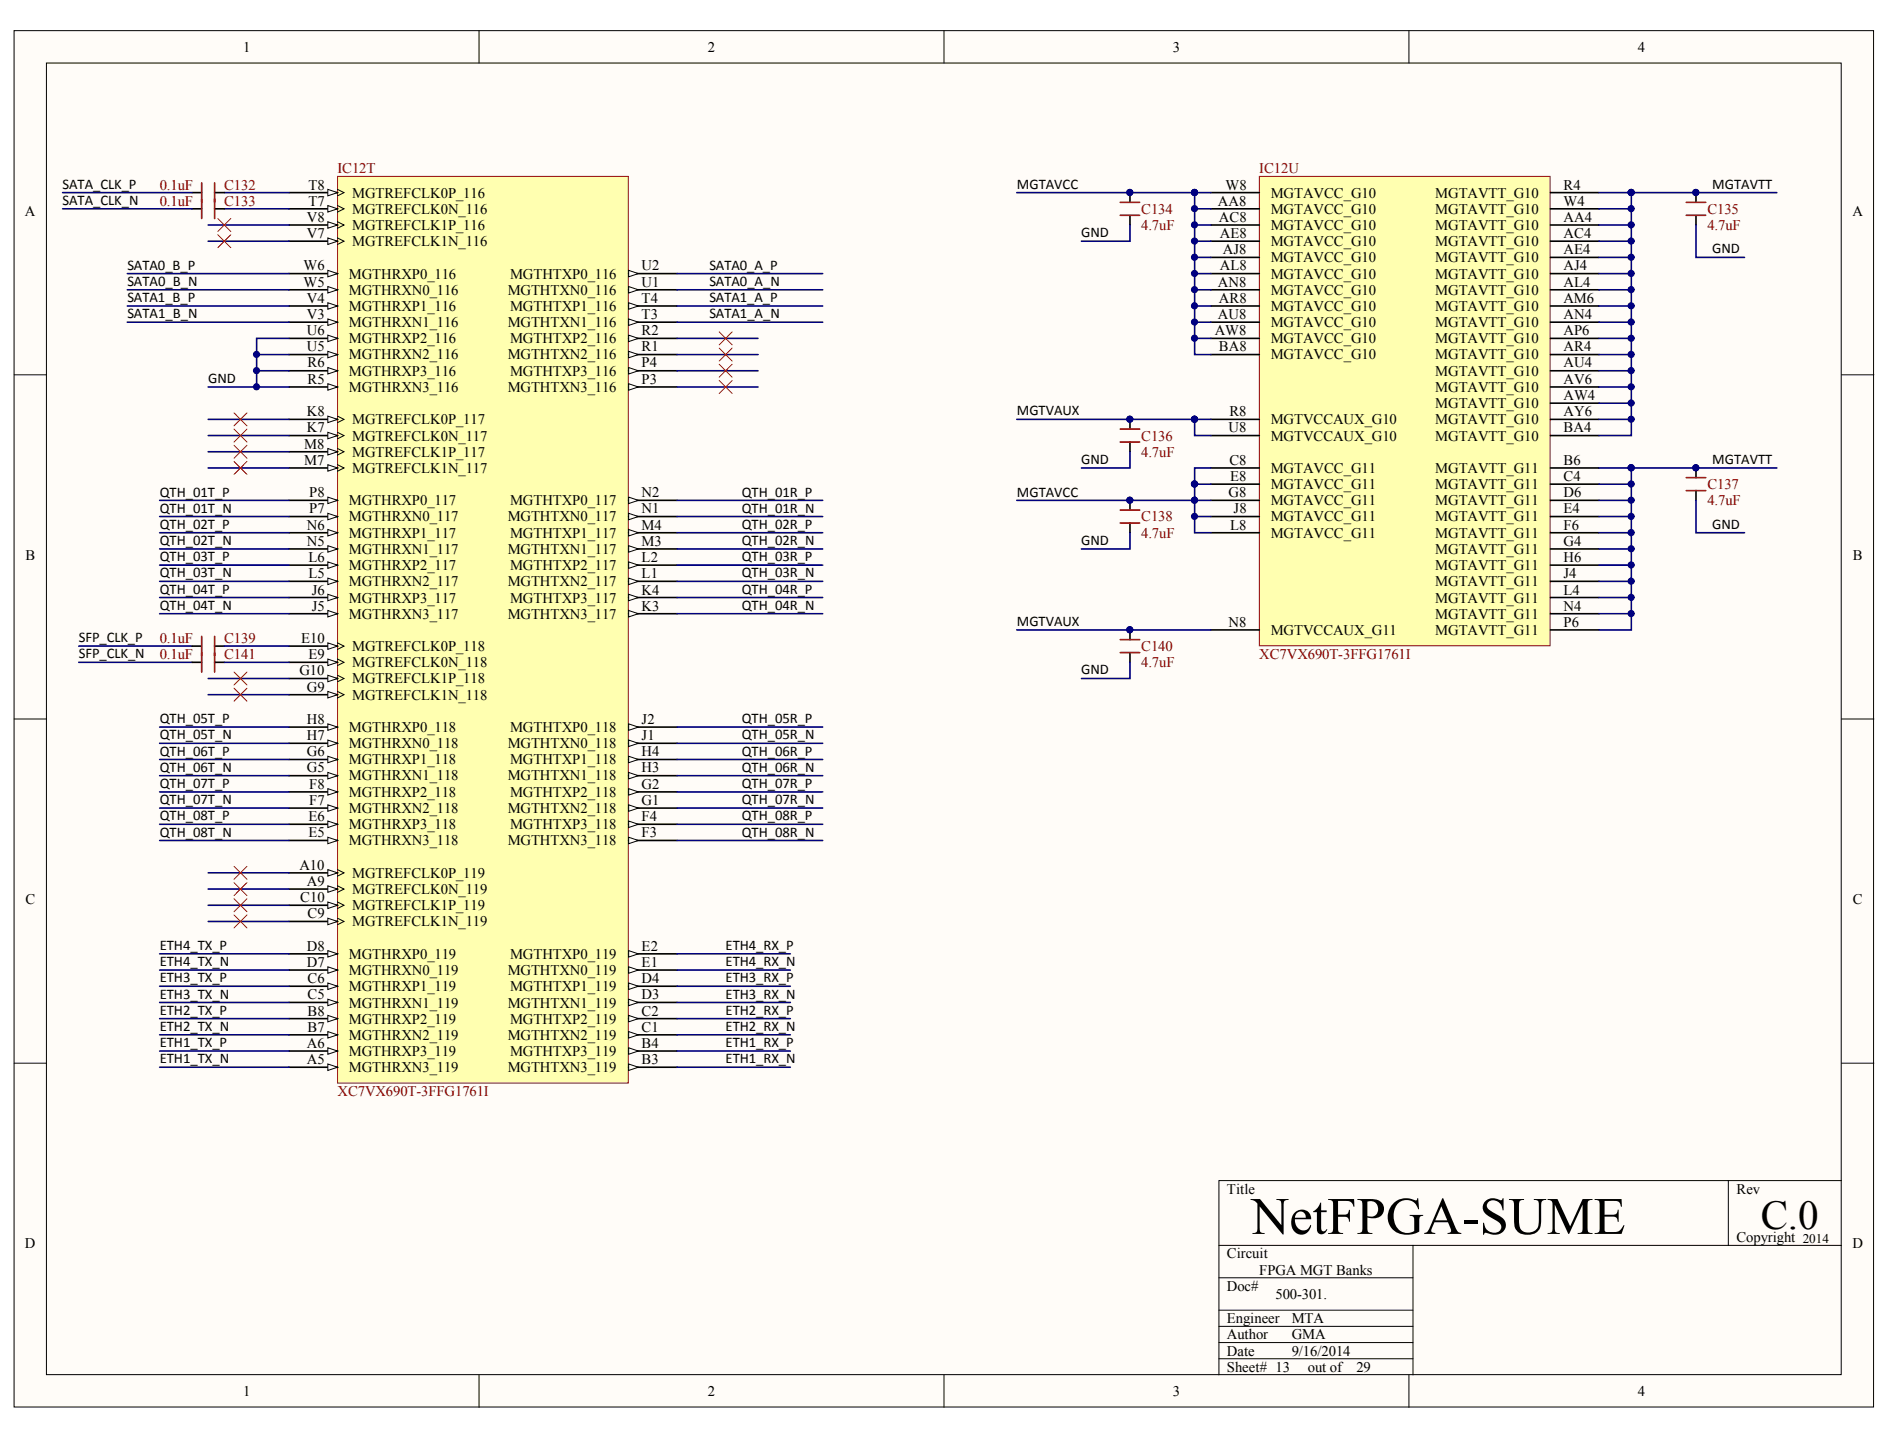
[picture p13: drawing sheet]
<svg xmlns="http://www.w3.org/2000/svg" width="267mm" height="203mm" viewBox="0 0 267 203" stroke-linecap="round" stroke-linejoin="round" font-family="sans-serif">
<defs><g id="words">
<text font-size="7.4" x="176.5" y="174.1">NetFPGA-SUME</text>
<text font-size="5.8" x="248.4" y="173.4">C.0</text>
<g font-size="2.1">
<text x="34.3" y="7.3">1</text>
<text x="99.9" y="7.3">2</text>
<text x="165.4" y="7.3">3</text>
<text x="231.1" y="7.3">4</text>
<text x="8.8" y="26.6">SATA_CLK_P</text>
<text x="8.8" y="28.9">SATA_CLK_N</text>
<text x="43.5" y="26.8">T8</text>
<text x="43.5" y="29">T7</text>
<text x="49.7" y="27.9">MGTREFCLK0P_116</text>
<text x="143.5" y="26.6">MGTAVCC</text>
<text x="171.8" y="29">AA8</text>
<text x="172.9" y="26.8">W8</text>
<text x="179.3" y="27.9">MGTAVCC_G10</text>
<text x="202.5" y="27.9">MGTAVTT_G10</text>
<text x="220.6" y="26.8">R4</text>
<text x="220.6" y="29">W4</text>
<text x="241.5" y="26.6">MGTAVTT</text>
<text x="3.5" y="30.4">A</text>
<text x="43.3" y="31.3">V8</text>
<text x="43.3" y="33.6">V7</text>
<text x="49.7" y="30.2">MGTREFCLK0N_116</text>
<text x="49.7" y="32.5">MGTREFCLK1P_116</text>
<text x="49.7" y="34.7">MGTREFCLK1N_116</text>
<text x="152.5" y="33.5">GND</text>
<text x="172" y="31.3">AC8</text>
<text x="172.1" y="33.6">AE8</text>
<text x="172.5" y="35.9">AJ8</text>
<text x="179.3" y="30.2">MGTAVCC_G10</text>
<text x="179.3" y="32.5">MGTAVCC_G10</text>
<text x="179.3" y="34.7">MGTAVCC_G10</text>
<text x="202.5" y="30.2">MGTAVTT_G10</text>
<text x="202.5" y="32.5">MGTAVTT_G10</text>
<text x="202.5" y="34.7">MGTAVTT_G10</text>
<text x="220.6" y="31.3">AA4</text>
<text x="220.6" y="33.6">AC4</text>
<text x="220.6" y="35.9">AE4</text>
<text x="241.5" y="35.8">GND</text>
<text x="261.3" y="30.4">A</text>
<text x="18" y="38">SATA0_B_P</text>
<text x="18" y="40.4">SATA0_B_N</text>
<text x="42.8" y="38.2">W6</text>
<text x="42.8" y="40.4">W5</text>
<text x="49.2" y="39.3">MGTHRXP0_116</text>
<text x="49.2" y="41.6">MGTHRXN0_116</text>
<text x="71.6" y="41.6">MGTHTXN0_116</text>
<text x="72" y="39.3">MGTHTXP0_116</text>
<text x="90.5" y="38.2">U2</text>
<text x="90.5" y="40.4">U1</text>
<text x="100.1" y="38">SATA0_A_P</text>
<text x="100.1" y="40.4">SATA0_A_N</text>
<text x="171.8" y="40.4">AN8</text>
<text x="172.1" y="38.2">AL8</text>
<text x="179.3" y="37">MGTAVCC_G10</text>
<text x="179.3" y="39.3">MGTAVCC_G10</text>
<text x="179.3" y="41.6">MGTAVCC_G10</text>
<text x="202.5" y="37">MGTAVTT_G10</text>
<text x="202.5" y="39.3">MGTAVTT_G10</text>
<text x="202.5" y="41.6">MGTAVTT_G10</text>
<text x="220.6" y="38.2">AJ4</text>
<text x="220.6" y="40.4">AL4</text>
<text x="18" y="42.6">SATA1_B_P</text>
<text x="18" y="44.9">SATA1_B_N</text>
<text x="43.3" y="42.7">V4</text>
<text x="43.3" y="45">V3</text>
<text x="43.3" y="47.3">U6</text>
<text x="49.2" y="43.9">MGTHRXP1_116</text>
<text x="49.2" y="46.2">MGTHRXN1_116</text>
<text x="71.6" y="46.2">MGTHTXN1_116</text>
<text x="72" y="43.9">MGTHTXP1_116</text>
<text x="90.5" y="42.7">T4</text>
<text x="90.5" y="45">T3</text>
<text x="90.5" y="47.3">R2</text>
<text x="100.1" y="42.6">SATA1_A_P</text>
<text x="100.1" y="44.9">SATA1_A_N</text>
<text x="171.4" y="47.3">AW8</text>
<text x="171.8" y="45">AU8</text>
<text x="172" y="42.7">AR8</text>
<text x="179.3" y="43.9">MGTAVCC_G10</text>
<text x="179.3" y="46.2">MGTAVCC_G10</text>
<text x="202.5" y="43.9">MGTAVTT_G10</text>
<text x="202.5" y="46.2">MGTAVTT_G10</text>
<text x="220.6" y="42.7">AM6</text>
<text x="220.6" y="45">AN4</text>
<text x="220.6" y="47.3">AP6</text>
<text x="43.3" y="49.6">U5</text>
<text x="43.4" y="51.9">R6</text>
<text x="49.2" y="48.4">MGTHRXP2_116</text>
<text x="49.2" y="50.7">MGTHRXN2_116</text>
<text x="49.2" y="53">MGTHRXP3_116</text>
<text x="71.6" y="50.7">MGTHTXN2_116</text>
<text x="72" y="48.4">MGTHTXP2_116</text>
<text x="72" y="53">MGTHTXP3_116</text>
<text x="90.5" y="49.6">R1</text>
<text x="90.5" y="51.9">P4</text>
<text x="172" y="49.6">BA8</text>
<text x="179.3" y="48.4">MGTAVCC_G10</text>
<text x="179.3" y="50.7">MGTAVCC_G10</text>
<text x="202.5" y="48.4">MGTAVTT_G10</text>
<text x="202.5" y="50.7">MGTAVTT_G10</text>
<text x="202.5" y="53">MGTAVTT_G10</text>
<text x="220.6" y="49.6">AR4</text>
<text x="220.6" y="51.9">AU4</text>
<text x="29.4" y="54.1">GND</text>
<text x="43.3" y="58.7">K8</text>
<text x="43.4" y="54.1">R5</text>
<text x="49.2" y="55.3">MGTHRXN3_116</text>
<text x="49.7" y="59.9">MGTREFCLK0P_117</text>
<text x="71.6" y="55.3">MGTHTXN3_116</text>
<text x="90.5" y="54.1">P3</text>
<text x="143.5" y="58.6">MGTVAUX</text>
<text x="173.4" y="58.7">R8</text>
<text x="179.3" y="59.9">MGTVCCAUX_G10</text>
<text x="202.5" y="55.3">MGTAVTT_G10</text>
<text x="202.5" y="57.6">MGTAVTT_G10</text>
<text x="202.5" y="59.9">MGTAVTT_G10</text>
<text x="220.6" y="54.1">AV6</text>
<text x="220.6" y="56.5">AW4</text>
<text x="220.6" y="58.7">AY6</text>
<text x="42.9" y="63.3">M8</text>
<text x="42.9" y="65.6">M7</text>
<text x="43.3" y="61">K7</text>
<text x="49.7" y="62.2">MGTREFCLK0N_117</text>
<text x="49.7" y="64.5">MGTREFCLK1P_117</text>
<text x="152.5" y="65.5">GND</text>
<text x="173.3" y="61">U8</text>
<text x="173.4" y="65.6">C8</text>
<text x="179.3" y="62.2">MGTVCCAUX_G10</text>
<text x="202.5" y="62.2">MGTAVTT_G10</text>
<text x="220.6" y="61">BA4</text>
<text x="220.6" y="65.6">B6</text>
<text x="241.5" y="65.5">MGTAVTT</text>
<text x="22.5" y="70.1">QTH_01T_P</text>
<text x="43.6" y="70.2">P8</text>
<text x="49.2" y="71.3">MGTHRXP0_117</text>
<text x="49.7" y="66.7">MGTREFCLK1N_117</text>
<text x="72" y="71.3">MGTHTXP0_117</text>
<text x="90.5" y="70.2">N2</text>
<text x="104.6" y="70.1">QTH_01R_P</text>
<text x="143.5" y="70.1">MGTAVCC</text>
<text x="173.3" y="70.2">G8</text>
<text x="173.6" y="67.9">E8</text>
<text x="179.3" y="66.7">MGTAVCC_G11</text>
<text x="179.3" y="69">MGTAVCC_G11</text>
<text x="179.3" y="71.3">MGTAVCC_G11</text>
<text x="202.5" y="66.7">MGTAVTT_G11</text>
<text x="202.5" y="69">MGTAVTT_G11</text>
<text x="202.5" y="71.3">MGTAVTT_G11</text>
<text x="220.6" y="67.9">C4</text>
<text x="220.6" y="70.2">D6</text>
<text x="22.5" y="72.4">QTH_01T_N</text>
<text x="22.5" y="76.9">QTH_02T_N</text>
<text x="22.5" y="74.6">QTH_02T_P</text>
<text x="43.3" y="74.7">N6</text>
<text x="43.3" y="77">N5</text>
<text x="43.6" y="72.4">P7</text>
<text x="49.2" y="73.6">MGTHRXN0_117</text>
<text x="49.2" y="75.9">MGTHRXP1_117</text>
<text x="71.6" y="73.6">MGTHTXN0_117</text>
<text x="72" y="75.9">MGTHTXP1_117</text>
<text x="90.5" y="72.4">N1</text>
<text x="90.5" y="74.7">M4</text>
<text x="90.5" y="77">M3</text>
<text x="104.6" y="72.4">QTH_01R_N</text>
<text x="104.6" y="76.9">QTH_02R_N</text>
<text x="104.6" y="74.6">QTH_02R_P</text>
<text x="152.5" y="76.9">GND</text>
<text x="173.6" y="74.7">L8</text>
<text x="174" y="72.4">J8</text>
<text x="179.3" y="73.6">MGTAVCC_G11</text>
<text x="179.3" y="75.9">MGTAVCC_G11</text>
<text x="202.5" y="73.6">MGTAVTT_G11</text>
<text x="202.5" y="75.9">MGTAVTT_G11</text>
<text x="220.6" y="72.4">E4</text>
<text x="220.6" y="74.7">F6</text>
<text x="220.6" y="77">G4</text>
<text x="241.5" y="74.6">GND</text>
<text x="3.6" y="79">B</text>
<text x="22.5" y="79.2">QTH_03T_P</text>
<text x="22.5" y="81.5">QTH_03T_N</text>
<text x="22.5" y="83.8">QTH_04T_P</text>
<text x="43.5" y="79.3">L6</text>
<text x="43.5" y="81.6">L5</text>
<text x="44" y="83.9">J6</text>
<text x="49.2" y="78.1">MGTHRXN1_117</text>
<text x="49.2" y="80.4">MGTHRXP2_117</text>
<text x="49.2" y="82.7">MGTHRXN2_117</text>
<text x="71.6" y="78.1">MGTHTXN1_117</text>
<text x="71.6" y="82.7">MGTHTXN2_117</text>
<text x="72" y="80.4">MGTHTXP2_117</text>
<text x="90.5" y="79.3">L2</text>
<text x="90.5" y="81.6">L1</text>
<text x="90.5" y="83.9">K4</text>
<text x="104.6" y="79.2">QTH_03R_P</text>
<text x="104.6" y="81.5">QTH_03R_N</text>
<text x="104.6" y="83.8">QTH_04R_P</text>
<text x="202.5" y="78.1">MGTAVTT_G11</text>
<text x="202.5" y="80.4">MGTAVTT_G11</text>
<text x="202.5" y="82.7">MGTAVTT_G11</text>
<text x="220.6" y="79.3">H6</text>
<text x="220.6" y="81.6">J4</text>
<text x="220.6" y="83.9">L4</text>
<text x="261.4" y="79">B</text>
<text x="22.5" y="86">QTH_04T_N</text>
<text x="44" y="86.2">J5</text>
<text x="49.2" y="85">MGTHRXP3_117</text>
<text x="49.2" y="87.3">MGTHRXN3_117</text>
<text x="71.6" y="87.3">MGTHTXN3_117</text>
<text x="72" y="85">MGTHTXP3_117</text>
<text x="90.5" y="86.2">K3</text>
<text x="104.6" y="86">QTH_04R_N</text>
<text x="143.5" y="88.3">MGTVAUX</text>
<text x="173.3" y="88.5">N8</text>
<text x="179.3" y="89.6">MGTVCCAUX_G11</text>
<text x="202.5" y="85">MGTAVTT_G11</text>
<text x="202.5" y="87.3">MGTAVTT_G11</text>
<text x="202.5" y="89.6">MGTAVTT_G11</text>
<text x="220.6" y="86.2">N4</text>
<text x="220.6" y="88.5">P6</text>
<text x="11.1" y="90.6">SFP_CLK_P</text>
<text x="11.1" y="92.9">SFP_CLK_N</text>
<text x="42.2" y="95.3">G10</text>
<text x="42.5" y="90.7">E10</text>
<text x="43.5" y="93">E9</text>
<text x="49.7" y="91.9">MGTREFCLK0P_118</text>
<text x="49.7" y="94.2">MGTREFCLK0N_118</text>
<text x="152.5" y="95.2">GND</text>
<text x="43.3" y="97.6">G9</text>
<text x="49.7" y="96.4">MGTREFCLK1P_118</text>
<text x="49.7" y="98.7">MGTREFCLK1N_118</text>
<text x="22.5" y="102.1">QTH_05T_P</text>
<text x="22.5" y="104.3">QTH_05T_N</text>
<text x="22.5" y="106.6">QTH_06T_P</text>
<text x="43.3" y="102.1">H8</text>
<text x="43.3" y="104.4">H7</text>
<text x="43.3" y="106.7">G6</text>
<text x="49.2" y="103.3">MGTHRXP0_118</text>
<text x="49.2" y="105.6">MGTHRXN0_118</text>
<text x="49.2" y="107.9">MGTHRXP1_118</text>
<text x="71.6" y="105.6">MGTHTXN0_118</text>
<text x="72" y="103.3">MGTHTXP0_118</text>
<text x="72" y="107.9">MGTHTXP1_118</text>
<text x="90.5" y="102.1">J2</text>
<text x="90.5" y="104.4">J1</text>
<text x="90.5" y="106.7">H4</text>
<text x="104.6" y="102.1">QTH_05R_P</text>
<text x="104.6" y="104.3">QTH_05R_N</text>
<text x="104.6" y="106.6">QTH_06R_P</text>
<text x="22.5" y="108.9">QTH_06T_N</text>
<text x="22.5" y="111.2">QTH_07T_P</text>
<text x="22.5" y="113.5">QTH_07T_N</text>
<text x="43.3" y="109">G5</text>
<text x="43.6" y="111.3">F8</text>
<text x="43.6" y="113.6">F7</text>
<text x="49.2" y="110.1">MGTHRXN1_118</text>
<text x="49.2" y="112.4">MGTHRXP2_118</text>
<text x="71.6" y="110.1">MGTHTXN1_118</text>
<text x="72" y="112.4">MGTHTXP2_118</text>
<text x="90.5" y="109">H3</text>
<text x="90.5" y="111.3">G2</text>
<text x="90.5" y="113.6">G1</text>
<text x="104.6" y="108.9">QTH_06R_N</text>
<text x="104.6" y="111.2">QTH_07R_P</text>
<text x="104.6" y="113.5">QTH_07R_N</text>
<text x="22.5" y="118">QTH_08T_N</text>
<text x="22.5" y="115.8">QTH_08T_P</text>
<text x="43.5" y="115.9">E6</text>
<text x="43.5" y="118.2">E5</text>
<text x="49.2" y="114.7">MGTHRXN2_118</text>
<text x="49.2" y="117">MGTHRXP3_118</text>
<text x="49.2" y="119.3">MGTHRXN3_118</text>
<text x="71.6" y="114.7">MGTHTXN2_118</text>
<text x="71.6" y="119.3">MGTHTXN3_118</text>
<text x="72" y="117">MGTHTXP3_118</text>
<text x="90.5" y="115.9">F4</text>
<text x="90.5" y="118.2">F3</text>
<text x="104.6" y="118">QTH_08R_N</text>
<text x="104.6" y="115.8">QTH_08R_P</text>
<text x="42.2" y="122.7">A10</text>
<text x="43.3" y="125">A9</text>
<text x="49.7" y="123.9">MGTREFCLK0P_119</text>
<text x="3.6" y="127.6">C</text>
<text x="42.4" y="127.3">C10</text>
<text x="43.4" y="129.6">C9</text>
<text x="49.7" y="126.2">MGTREFCLK0N_119</text>
<text x="49.7" y="128.4">MGTREFCLK1P_119</text>
<text x="49.7" y="130.7">MGTREFCLK1N_119</text>
<text x="261.4" y="127.6">C</text>
<text x="22.5" y="136.3">ETH4_TX_N</text>
<text x="22.5" y="134.1">ETH4_TX_P</text>
<text x="43.3" y="134.1">D8</text>
<text x="43.3" y="136.4">D7</text>
<text x="49.2" y="135.3">MGTHRXP0_119</text>
<text x="49.2" y="137.6">MGTHRXN0_119</text>
<text x="71.6" y="137.6">MGTHTXN0_119</text>
<text x="72" y="135.3">MGTHTXP0_119</text>
<text x="90.5" y="134.1">E2</text>
<text x="90.5" y="136.4">E1</text>
<text x="102.4" y="136.3">ETH4_RX_N</text>
<text x="102.4" y="134.1">ETH4_RX_P</text>
<text x="22.5" y="138.6">ETH3_TX_P</text>
<text x="22.5" y="140.9">ETH3_TX_N</text>
<text x="22.5" y="143.2">ETH2_TX_P</text>
<text x="43.4" y="138.7">C6</text>
<text x="43.4" y="141">C5</text>
<text x="43.4" y="143.3">B8</text>
<text x="49.2" y="139.8">MGTHRXP1_119</text>
<text x="49.2" y="142.2">MGTHRXN1_119</text>
<text x="71.6" y="142.2">MGTHTXN1_119</text>
<text x="72" y="139.8">MGTHTXP1_119</text>
<text x="90.5" y="138.7">D4</text>
<text x="90.5" y="141">D3</text>
<text x="90.5" y="143.3">C2</text>
<text x="102.4" y="140.9">ETH3_RX_N</text>
<text x="102.4" y="138.6">ETH3_RX_P</text>
<text x="102.4" y="143.2">ETH2_RX_P</text>
<text x="22.5" y="147.8">ETH1_TX_P</text>
<text x="22.5" y="145.5">ETH2_TX_N</text>
<text x="43.3" y="147.9">A6</text>
<text x="43.4" y="145.6">B7</text>
<text x="49.2" y="144.5">MGTHRXP2_119</text>
<text x="49.2" y="146.7">MGTHRXN2_119</text>
<text x="49.2" y="149">MGTHRXP3_119</text>
<text x="71.6" y="146.7">MGTHTXN2_119</text>
<text x="72" y="144.5">MGTHTXP2_119</text>
<text x="72" y="149">MGTHTXP3_119</text>
<text x="90.5" y="145.6">C1</text>
<text x="90.5" y="147.9">B4</text>
<text x="102.4" y="147.8">ETH1_RX_P</text>
<text x="102.4" y="145.5">ETH2_RX_N</text>
<text x="22.5" y="150">ETH1_TX_N</text>
<text x="43.3" y="150.2">A5</text>
<text x="49.2" y="151.3">MGTHRXN3_119</text>
<text x="71.6" y="151.3">MGTHTXN3_119</text>
<text x="90.5" y="150.2">B3</text>
<text x="102.4" y="150">ETH1_RX_N</text>
<text x="173.1" y="168.4">Title</text>
<text x="245" y="168.4">Rev</text>
<text x="3.5" y="176.2">D</text>
<text x="173.1" y="177.6">Circuit</text>
<text x="177.7" y="179.9">FPGA MGT Banks</text>
<text x="245" y="175.3">Copyright 2014</text>
<text x="261.3" y="176.2">D</text>
<text x="173.1" y="182.2">Doc#</text>
<text x="179.9" y="183.3">500-301.</text>
<text x="173.1" y="186.7">Engineer</text>
<text x="173.1" y="189">Author</text>
<text x="173.1" y="191.3">Date</text>
<text x="182.2" y="189">GMA</text>
<text x="182.2" y="186.7">MTA</text>
<text x="182.2" y="191.3">9/16/2014</text>
<text x="34.3" y="197">1</text>
<text x="99.9" y="197">2</text>
<text x="165.4" y="197">3</text>
<text x="173.1" y="193.6">Sheet# 13</text>
<text x="184.5" y="193.6">out of</text>
<text x="191.4" y="193.6">29</text>
<text x="231.1" y="197">4</text>
</g>
<g font-size="2.1" fill="#800000">
<text x="22.5" y="26.8">0.1uF</text>
<text x="22.5" y="29">0.1uF</text>
<text x="31.6" y="26.8">C132</text>
<text x="31.6" y="29">C133</text>
<text x="47.6" y="24.4">IC12T</text>
<text x="177.7" y="24.4">IC12U</text>
<text x="161" y="32.5">4.7uF</text>
<text x="161" y="30.2">C134</text>
<text x="240.9" y="32.5">4.7uF</text>
<text x="240.9" y="30.2">C135</text>
<text x="161" y="64.5">4.7uF</text>
<text x="161" y="62.2">C136</text>
<text x="240.9" y="71.3">4.7uF</text>
<text x="240.9" y="69">C137</text>
<text x="161" y="75.9">4.7uF</text>
<text x="161" y="73.6">C138</text>
<text x="22.5" y="90.7">0.1uF</text>
<text x="22.5" y="93">0.1uF</text>
<text x="31.6" y="90.7">C139</text>
<text x="31.6" y="93">C141</text>
<text x="161" y="94.2">4.7uF</text>
<text x="161" y="91.9">C140</text>
<text x="177.7" y="93">XC7VX690T-3FFG1761I</text>
<text x="47.6" y="154.7">XC7VX690T-3FFG1761I</text>
</g>
</g></defs>
<g fill="#fffcf8" stroke="#000" stroke-width=".14">
<path d="M2 4.3h262.3v194.2h-262.3z"/>
<path d="M6.6 8.9h253.1v185.1h-253.1z"/>
</g>
<g fill="none" stroke="#000" stroke-width=".14">
<path d="M67.6 4.3v4.6M133.2 4.3v4.6M198.8 4.3v4.6M2 52.9h4.6M259.8 52.9h4.6M2 101.5h4.6M259.8 101.5h4.6M2 150h4.6M259.8 150h4.6M172 175.7h87.8M199.3 175.7v18.3M243.8 166.6v9.1"/>
<path d="M259.8 166.6h-87.8v27.4M67.6 194v4.6M133.2 194v4.6M172 189.5h27.3M172 191.7h27.3M172 180.3h27.3M172 187.2h27.3M172 184.9h27.3M198.8 194v4.6"/>
</g>
<path d="M177.7 24.9h41v66.2h-41z" fill="#ffffb0" stroke="#800000" stroke-width=".14"/>
<g fill="none" stroke="#000" stroke-width=".23">
<path d="M170.8 29.5h6.9M170.8 31.8h6.9M170.8 34h6.9M170.8 36.3h6.9M170.8 38.6h6.9M170.8 27.2h6.9M218.7 29.5h6.9M218.7 31.8h6.9M218.7 34h6.9M218.7 36.3h6.9M218.7 38.6h6.9M218.7 27.2h6.9"/>
<path d="M170.8 40.9h6.9M170.8 43.2h6.9M170.8 45.5h6.9M170.8 47.7h6.9M170.8 50h6.9M170.8 59.2h6.9M218.7 40.9h6.9M218.7 43.2h6.9M218.7 45.5h6.9M218.7 47.7h6.9M218.7 50h6.9M218.7 52.3h6.9"/>
<path d="M218.7 54.6h6.9M218.7 56.9h6.9M218.7 59.2h6.9M170.8 66h6.9M170.8 68.3h6.9M170.8 70.6h6.9M170.8 72.9h6.9M170.8 75.2h6.9M170.8 61.5h6.9M218.7 66h6.9M218.7 68.3h6.9M218.7 70.6h6.9"/>
<path d="M218.7 72.9h6.9M218.7 75.2h6.9M218.7 61.5h6.9M218.7 77.5h6.9M218.7 79.7h6.9M170.8 88.9h6.9M218.7 82h6.9M218.7 84.3h6.9M218.7 86.6h6.9M218.7 88.9h6.9"/>
</g>
<path d="M47.6 24.9h41v127.9h-41z" fill="#ffffb0" stroke="#800000" stroke-width=".14"/>
<path d="M40.8 27.2h6.8" fill="none" stroke="#000" stroke-width=".23"/>
<path d="M47.6 26.7l.9 .5-.9 .4" fill="none" stroke="#000" stroke-width=".14"/>
<path d="M46.2 26.7l1.4 .5-1.4 .4z" fill="#fffcf8" stroke="#000" stroke-width=".14"/>
<path d="M40.8 29.5h6.8" fill="none" stroke="#000" stroke-width=".23"/>
<path d="M47.6 29l.9 .5-.9 .4" fill="none" stroke="#000" stroke-width=".14"/>
<path d="M46.2 29l1.4 .5-1.4 .4z" fill="#fffcf8" stroke="#000" stroke-width=".14"/>
<path d="M40.8 31.8h6.8" fill="none" stroke="#000" stroke-width=".23"/>
<path d="M47.6 31.3l.9 .5-.9 .4" fill="none" stroke="#000" stroke-width=".14"/>
<path d="M46.2 31.3l1.4 .5-1.4 .4z" fill="#fffcf8" stroke="#000" stroke-width=".14"/>
<path d="M40.8 34h6.8" fill="none" stroke="#000" stroke-width=".23"/>
<path d="M47.6 33.6l.9 .4-.9 .5" fill="none" stroke="#000" stroke-width=".14"/>
<path d="M46.2 33.6l1.4 .4-1.4 .5z" fill="#fffcf8" stroke="#000" stroke-width=".14"/>
<path d="M40.8 38.6h6.8" fill="none" stroke="#000" stroke-width=".23"/>
<path d="M46.2 38.2l1.4 .4-1.4 .5z" fill="#fffcf8" stroke="#000" stroke-width=".14"/>
<path d="M40.8 40.9h6.8" fill="none" stroke="#000" stroke-width=".23"/>
<path d="M46.2 40.4l1.4 .5-1.4 .5z" fill="#fffcf8" stroke="#000" stroke-width=".14"/>
<path d="M40.8 43.2h6.8" fill="none" stroke="#000" stroke-width=".23"/>
<path d="M46.2 42.7l1.4 .5-1.4 .4z" fill="#fffcf8" stroke="#000" stroke-width=".14"/>
<path d="M40.8 45.5h6.8" fill="none" stroke="#000" stroke-width=".23"/>
<path d="M46.2 45l1.4 .5-1.4 .4z" fill="#fffcf8" stroke="#000" stroke-width=".14"/>
<path d="M40.8 47.7h6.8" fill="none" stroke="#000" stroke-width=".23"/>
<path d="M46.2 47.3l1.4 .4-1.4 .5z" fill="#fffcf8" stroke="#000" stroke-width=".14"/>
<path d="M40.8 50h6.8" fill="none" stroke="#000" stroke-width=".23"/>
<path d="M46.2 49.6l1.4 .4-1.4 .5z" fill="#fffcf8" stroke="#000" stroke-width=".14"/>
<path d="M40.8 52.3h6.8" fill="none" stroke="#000" stroke-width=".23"/>
<path d="M46.2 51.9l1.4 .4-1.4 .5z" fill="#fffcf8" stroke="#000" stroke-width=".14"/>
<path d="M40.8 54.6h6.8" fill="none" stroke="#000" stroke-width=".23"/>
<path d="M46.2 54.1l1.4 .5-1.4 .5z" fill="#fffcf8" stroke="#000" stroke-width=".14"/>
<path d="M88.7 38.6h6.8" fill="none" stroke="#000" stroke-width=".23"/>
<path d="M88.7 38.2l1.4 .4-1.4 .5z" fill="#fffcf8" stroke="#000" stroke-width=".14"/>
<path d="M88.7 40.9h6.8" fill="none" stroke="#000" stroke-width=".23"/>
<path d="M88.7 40.4l1.4 .5-1.4 .5z" fill="#fffcf8" stroke="#000" stroke-width=".14"/>
<path d="M88.7 43.2h6.8" fill="none" stroke="#000" stroke-width=".23"/>
<path d="M88.7 42.7l1.4 .5-1.4 .4z" fill="#fffcf8" stroke="#000" stroke-width=".14"/>
<path d="M88.7 45.5h6.8" fill="none" stroke="#000" stroke-width=".23"/>
<path d="M88.7 45l1.4 .5-1.4 .4z" fill="#fffcf8" stroke="#000" stroke-width=".14"/>
<path d="M88.7 47.7h6.8" fill="none" stroke="#000" stroke-width=".23"/>
<path d="M88.7 47.3l1.4 .4-1.4 .5z" fill="#fffcf8" stroke="#000" stroke-width=".14"/>
<path d="M88.7 50h6.8" fill="none" stroke="#000" stroke-width=".23"/>
<path d="M88.7 49.6l1.4 .4-1.4 .5z" fill="#fffcf8" stroke="#000" stroke-width=".14"/>
<path d="M88.7 52.3h6.8" fill="none" stroke="#000" stroke-width=".23"/>
<path d="M88.7 51.9l1.4 .4-1.4 .5z" fill="#fffcf8" stroke="#000" stroke-width=".14"/>
<path d="M88.7 54.6h6.8" fill="none" stroke="#000" stroke-width=".23"/>
<path d="M88.7 54.1l1.4 .5-1.4 .5z" fill="#fffcf8" stroke="#000" stroke-width=".14"/>
<path d="M40.8 59.2h6.8" fill="none" stroke="#000" stroke-width=".23"/>
<path d="M47.6 58.7l.9 .5-.9 .4" fill="none" stroke="#000" stroke-width=".14"/>
<path d="M46.2 58.7l1.4 .5-1.4 .4z" fill="#fffcf8" stroke="#000" stroke-width=".14"/>
<path d="M40.8 61.5h6.8" fill="none" stroke="#000" stroke-width=".23"/>
<path d="M47.6 61l.9 .5-.9 .4" fill="none" stroke="#000" stroke-width=".14"/>
<path d="M46.2 61l1.4 .5-1.4 .4z" fill="#fffcf8" stroke="#000" stroke-width=".14"/>
<path d="M40.8 63.7h6.8" fill="none" stroke="#000" stroke-width=".23"/>
<path d="M47.6 63.3l.9 .4-.9 .5" fill="none" stroke="#000" stroke-width=".14"/>
<path d="M46.2 63.3l1.4 .4-1.4 .5z" fill="#fffcf8" stroke="#000" stroke-width=".14"/>
<path d="M40.8 66h6.8" fill="none" stroke="#000" stroke-width=".23"/>
<path d="M47.6 65.6l.9 .4-.9 .5" fill="none" stroke="#000" stroke-width=".14"/>
<path d="M46.2 65.6l1.4 .4-1.4 .5z" fill="#fffcf8" stroke="#000" stroke-width=".14"/>
<path d="M40.8 70.6h6.8" fill="none" stroke="#000" stroke-width=".23"/>
<path d="M46.2 70.1l1.4 .5-1.4 .5z" fill="#fffcf8" stroke="#000" stroke-width=".14"/>
<path d="M40.8 72.9h6.8" fill="none" stroke="#000" stroke-width=".23"/>
<path d="M46.2 72.4l1.4 .5-1.4 .4z" fill="#fffcf8" stroke="#000" stroke-width=".14"/>
<path d="M40.8 75.2h6.8" fill="none" stroke="#000" stroke-width=".23"/>
<path d="M46.2 74.7l1.4 .5-1.4 .4z" fill="#fffcf8" stroke="#000" stroke-width=".14"/>
<path d="M40.8 77.5h6.8" fill="none" stroke="#000" stroke-width=".23"/>
<path d="M46.2 77l1.4 .5-1.4 .4z" fill="#fffcf8" stroke="#000" stroke-width=".14"/>
<path d="M40.8 79.7h6.8" fill="none" stroke="#000" stroke-width=".23"/>
<path d="M46.2 79.3l1.4 .4-1.4 .5z" fill="#fffcf8" stroke="#000" stroke-width=".14"/>
<path d="M40.8 82h6.8" fill="none" stroke="#000" stroke-width=".23"/>
<path d="M46.2 81.6l1.4 .4-1.4 .5z" fill="#fffcf8" stroke="#000" stroke-width=".14"/>
<path d="M40.8 84.3h6.8" fill="none" stroke="#000" stroke-width=".23"/>
<path d="M46.2 83.9l1.4 .4-1.4 .5z" fill="#fffcf8" stroke="#000" stroke-width=".14"/>
<path d="M40.8 86.6h6.8" fill="none" stroke="#000" stroke-width=".23"/>
<path d="M46.2 86.1l1.4 .5-1.4 .5z" fill="#fffcf8" stroke="#000" stroke-width=".14"/>
<path d="M88.7 70.6h6.8" fill="none" stroke="#000" stroke-width=".23"/>
<path d="M88.7 70.1l1.4 .5-1.4 .5z" fill="#fffcf8" stroke="#000" stroke-width=".14"/>
<path d="M88.7 72.9h6.8" fill="none" stroke="#000" stroke-width=".23"/>
<path d="M88.7 72.4l1.4 .5-1.4 .4z" fill="#fffcf8" stroke="#000" stroke-width=".14"/>
<path d="M88.7 75.2h6.8" fill="none" stroke="#000" stroke-width=".23"/>
<path d="M88.7 74.7l1.4 .5-1.4 .4z" fill="#fffcf8" stroke="#000" stroke-width=".14"/>
<path d="M88.7 77.5h6.8" fill="none" stroke="#000" stroke-width=".23"/>
<path d="M88.7 77l1.4 .5-1.4 .4z" fill="#fffcf8" stroke="#000" stroke-width=".14"/>
<path d="M88.7 79.7h6.8" fill="none" stroke="#000" stroke-width=".23"/>
<path d="M88.7 79.3l1.4 .4-1.4 .5z" fill="#fffcf8" stroke="#000" stroke-width=".14"/>
<path d="M88.7 82h6.8" fill="none" stroke="#000" stroke-width=".23"/>
<path d="M88.7 81.6l1.4 .4-1.4 .5z" fill="#fffcf8" stroke="#000" stroke-width=".14"/>
<path d="M88.7 84.3h6.8" fill="none" stroke="#000" stroke-width=".23"/>
<path d="M88.7 83.9l1.4 .4-1.4 .5z" fill="#fffcf8" stroke="#000" stroke-width=".14"/>
<path d="M88.7 86.6h6.8" fill="none" stroke="#000" stroke-width=".23"/>
<path d="M88.7 86.1l1.4 .5-1.4 .5z" fill="#fffcf8" stroke="#000" stroke-width=".14"/>
<path d="M40.8 91.2h6.8" fill="none" stroke="#000" stroke-width=".23"/>
<path d="M47.6 90.7l.9 .5-.9 .4" fill="none" stroke="#000" stroke-width=".14"/>
<path d="M46.2 90.7l1.4 .5-1.4 .4z" fill="#fffcf8" stroke="#000" stroke-width=".14"/>
<path d="M40.8 93.5h6.8" fill="none" stroke="#000" stroke-width=".23"/>
<path d="M47.6 93l.9 .5-.9 .4" fill="none" stroke="#000" stroke-width=".14"/>
<path d="M46.2 93l1.4 .5-1.4 .4z" fill="#fffcf8" stroke="#000" stroke-width=".14"/>
<path d="M40.8 95.7h6.8" fill="none" stroke="#000" stroke-width=".23"/>
<path d="M47.6 95.3l.9 .4-.9 .5" fill="none" stroke="#000" stroke-width=".14"/>
<path d="M46.2 95.3l1.4 .4-1.4 .5z" fill="#fffcf8" stroke="#000" stroke-width=".14"/>
<path d="M40.8 98h6.8" fill="none" stroke="#000" stroke-width=".23"/>
<path d="M47.6 97.6l.9 .4-.9 .5" fill="none" stroke="#000" stroke-width=".14"/>
<path d="M46.2 97.6l1.4 .4-1.4 .5z" fill="#fffcf8" stroke="#000" stroke-width=".14"/>
<path d="M40.8 102.6h6.8" fill="none" stroke="#000" stroke-width=".23"/>
<path d="M46.2 102.1l1.4 .5-1.4 .5z" fill="#fffcf8" stroke="#000" stroke-width=".14"/>
<path d="M40.8 104.9h6.8" fill="none" stroke="#000" stroke-width=".23"/>
<path d="M46.2 104.4l1.4 .5-1.4 .4z" fill="#fffcf8" stroke="#000" stroke-width=".14"/>
<path d="M40.8 107.2h6.8" fill="none" stroke="#000" stroke-width=".23"/>
<path d="M46.2 106.7l1.4 .5-1.4 .4z" fill="#fffcf8" stroke="#000" stroke-width=".14"/>
<path d="M40.8 109.5h6.8" fill="none" stroke="#000" stroke-width=".23"/>
<path d="M46.2 109l1.4 .5-1.4 .4z" fill="#fffcf8" stroke="#000" stroke-width=".14"/>
<path d="M40.8 111.7h6.8" fill="none" stroke="#000" stroke-width=".23"/>
<path d="M46.2 111.3l1.4 .4-1.4 .5z" fill="#fffcf8" stroke="#000" stroke-width=".14"/>
<path d="M40.8 114h6.8" fill="none" stroke="#000" stroke-width=".23"/>
<path d="M46.2 113.6l1.4 .4-1.4 .5z" fill="#fffcf8" stroke="#000" stroke-width=".14"/>
<path d="M40.8 116.3h6.8" fill="none" stroke="#000" stroke-width=".23"/>
<path d="M46.2 115.9l1.4 .4-1.4 .5z" fill="#fffcf8" stroke="#000" stroke-width=".14"/>
<path d="M40.8 118.6h6.8" fill="none" stroke="#000" stroke-width=".23"/>
<path d="M46.2 118.1l1.4 .5-1.4 .5z" fill="#fffcf8" stroke="#000" stroke-width=".14"/>
<path d="M88.7 102.6h6.8" fill="none" stroke="#000" stroke-width=".23"/>
<path d="M88.7 102.1l1.4 .5-1.4 .5z" fill="#fffcf8" stroke="#000" stroke-width=".14"/>
<path d="M88.7 104.9h6.8" fill="none" stroke="#000" stroke-width=".23"/>
<path d="M88.7 104.4l1.4 .5-1.4 .4z" fill="#fffcf8" stroke="#000" stroke-width=".14"/>
<path d="M88.7 107.2h6.8" fill="none" stroke="#000" stroke-width=".23"/>
<path d="M88.7 106.7l1.4 .5-1.4 .4z" fill="#fffcf8" stroke="#000" stroke-width=".14"/>
<path d="M88.7 109.5h6.8" fill="none" stroke="#000" stroke-width=".23"/>
<path d="M88.7 109l1.4 .5-1.4 .4z" fill="#fffcf8" stroke="#000" stroke-width=".14"/>
<path d="M88.7 111.7h6.8" fill="none" stroke="#000" stroke-width=".23"/>
<path d="M88.7 111.3l1.4 .4-1.4 .5z" fill="#fffcf8" stroke="#000" stroke-width=".14"/>
<path d="M88.7 114h6.8" fill="none" stroke="#000" stroke-width=".23"/>
<path d="M88.7 113.6l1.4 .4-1.4 .5z" fill="#fffcf8" stroke="#000" stroke-width=".14"/>
<path d="M88.7 116.3h6.8" fill="none" stroke="#000" stroke-width=".23"/>
<path d="M88.7 115.9l1.4 .4-1.4 .5z" fill="#fffcf8" stroke="#000" stroke-width=".14"/>
<path d="M88.7 118.6h6.8" fill="none" stroke="#000" stroke-width=".23"/>
<path d="M88.7 118.1l1.4 .5-1.4 .5z" fill="#fffcf8" stroke="#000" stroke-width=".14"/>
<path d="M40.8 123.2h6.8" fill="none" stroke="#000" stroke-width=".23"/>
<path d="M47.6 122.7l.9 .5-.9 .4" fill="none" stroke="#000" stroke-width=".14"/>
<path d="M46.2 122.7l1.4 .5-1.4 .4z" fill="#fffcf8" stroke="#000" stroke-width=".14"/>
<path d="M40.8 125.5h6.8" fill="none" stroke="#000" stroke-width=".23"/>
<path d="M47.6 125l.9 .5-.9 .4" fill="none" stroke="#000" stroke-width=".14"/>
<path d="M46.2 125l1.4 .5-1.4 .4z" fill="#fffcf8" stroke="#000" stroke-width=".14"/>
<path d="M40.8 127.7h6.8" fill="none" stroke="#000" stroke-width=".23"/>
<path d="M47.6 127.3l.9 .4-.9 .5" fill="none" stroke="#000" stroke-width=".14"/>
<path d="M46.2 127.3l1.4 .4-1.4 .5z" fill="#fffcf8" stroke="#000" stroke-width=".14"/>
<path d="M40.8 130h6.8" fill="none" stroke="#000" stroke-width=".23"/>
<path d="M47.6 129.6l.9 .4-.9 .5" fill="none" stroke="#000" stroke-width=".14"/>
<path d="M46.2 129.6l1.4 .4-1.4 .5z" fill="#fffcf8" stroke="#000" stroke-width=".14"/>
<path d="M40.8 134.6h6.8" fill="none" stroke="#000" stroke-width=".23"/>
<path d="M46.2 134.1l1.4 .5-1.4 .5z" fill="#fffcf8" stroke="#000" stroke-width=".14"/>
<path d="M40.8 136.9h6.8" fill="none" stroke="#000" stroke-width=".23"/>
<path d="M46.2 136.4l1.4 .5-1.4 .4z" fill="#fffcf8" stroke="#000" stroke-width=".14"/>
<path d="M40.8 139.2h6.8" fill="none" stroke="#000" stroke-width=".23"/>
<path d="M46.2 138.7l1.4 .5-1.4 .4z" fill="#fffcf8" stroke="#000" stroke-width=".14"/>
<path d="M40.8 141.5h6.8" fill="none" stroke="#000" stroke-width=".23"/>
<path d="M46.2 141l1.4 .5-1.4 .4z" fill="#fffcf8" stroke="#000" stroke-width=".14"/>
<path d="M40.8 143.7h6.8" fill="none" stroke="#000" stroke-width=".23"/>
<path d="M46.2 143.3l1.4 .4-1.4 .5z" fill="#fffcf8" stroke="#000" stroke-width=".14"/>
<path d="M40.8 146h6.8" fill="none" stroke="#000" stroke-width=".23"/>
<path d="M46.2 145.6l1.4 .4-1.4 .5z" fill="#fffcf8" stroke="#000" stroke-width=".14"/>
<path d="M40.8 148.3h6.8" fill="none" stroke="#000" stroke-width=".23"/>
<path d="M46.2 147.9l1.4 .4-1.4 .5z" fill="#fffcf8" stroke="#000" stroke-width=".14"/>
<path d="M40.8 150.6h6.8" fill="none" stroke="#000" stroke-width=".23"/>
<path d="M46.2 150.1l1.4 .5-1.4 .5z" fill="#fffcf8" stroke="#000" stroke-width=".14"/>
<path d="M88.7 134.6h6.8" fill="none" stroke="#000" stroke-width=".23"/>
<path d="M88.7 134.1l1.4 .5-1.4 .5z" fill="#fffcf8" stroke="#000" stroke-width=".14"/>
<path d="M88.7 136.9h6.8" fill="none" stroke="#000" stroke-width=".23"/>
<path d="M88.7 136.4l1.4 .5-1.4 .4z" fill="#fffcf8" stroke="#000" stroke-width=".14"/>
<path d="M88.7 139.2h6.8" fill="none" stroke="#000" stroke-width=".23"/>
<path d="M88.7 138.7l1.4 .5-1.4 .4z" fill="#fffcf8" stroke="#000" stroke-width=".14"/>
<path d="M88.7 141.5h6.8" fill="none" stroke="#000" stroke-width=".23"/>
<path d="M88.7 141l1.4 .5-1.4 .4z" fill="#fffcf8" stroke="#000" stroke-width=".14"/>
<path d="M88.7 143.7h6.8" fill="none" stroke="#000" stroke-width=".23"/>
<path d="M88.7 143.3l1.4 .4-1.4 .5z" fill="#fffcf8" stroke="#000" stroke-width=".14"/>
<path d="M88.7 146h6.8" fill="none" stroke="#000" stroke-width=".23"/>
<path d="M88.7 145.6l1.4 .4-1.4 .5z" fill="#fffcf8" stroke="#000" stroke-width=".14"/>
<path d="M88.7 148.3h6.8" fill="none" stroke="#000" stroke-width=".23"/>
<path d="M88.7 147.9l1.4 .4-1.4 .5z" fill="#fffcf8" stroke="#000" stroke-width=".14"/>
<path d="M88.7 150.6h6.8" fill="none" stroke="#000" stroke-width=".23"/>
<path d="M88.7 150.1l1.4 .5-1.4 .5z" fill="#fffcf8" stroke="#000" stroke-width=".14"/>
<g fill="none" stroke="#000080" stroke-width=".23">
<path d="M8.8 29.5h18.3M8.8 27.2h18.3M18 38.6h22.8M29.4 31.8h11.4M29.4 34h11.4M31.6 29.5h9.2M31.6 27.2h9.2M95.5 38.6h20.6M143.4 27.2h27.4M159.4 31.8v2.2h-6.8M168.5 27.2v22.8h2.3M168.5 31.8h2.3"/>
<path d="M168.5 34h2.3M168.5 29.5h2.3M168.5 36.3h2.3M168.5 38.6h2.3M225.6 31.8h4.5M225.6 34h4.5M225.6 29.5h4.5M225.6 36.3h4.5M225.6 38.6h4.5M225.6 27.2h25.1M230.1 27.2v34.3h-4.5M239.3 31.8v4.5h6.8"/>
<path d="M18 40.9h22.8M18 43.2h22.8M18 45.5h22.8M29.4 54.6h11.4M29.4 59.2h11.4M36.2 50h4.6M36.2 52.3h4.6M40.8 47.7h-4.6v6.9M95.5 47.7h11.4M95.5 50h11.4M95.5 52.3h11.4M95.5 54.6h11.4"/>
<path d="M95.5 40.9h20.6M95.5 43.2h20.6M95.5 45.5h20.6M143.4 59.2h27.4M168.5 59.2v2.3h2.3M168.5 47.7h2.3M168.5 40.9h2.3M168.5 43.2h2.3M168.5 45.5h2.3M225.6 47.7h4.5M225.6 50h4.5M225.6 52.3h4.5"/>
<path d="M225.6 54.6h4.5M225.6 40.9h4.5M225.6 43.2h4.5M225.6 45.5h4.5M225.6 56.9h4.5M225.6 59.2h4.5M22.5 70.6h18.3M22.5 72.9h18.3M22.5 75.2h18.3M22.5 77.5h18.3M22.5 79.7h18.3M29.4 66h11.4"/>
<path d="M29.4 63.7h11.4M29.4 61.5h11.4M95.5 70.6h20.6M95.5 72.9h20.6M95.5 75.2h20.6M95.5 77.5h20.6M95.5 79.7h20.6M143.4 70.6h27.4M159.4 75.2v2.3h-6.8M159.4 63.7v2.3h-6.8M168.5 68.3v6.9h2.3M168.5 72.9h2.3"/>
<path d="M168.5 68.3h2.3M170.8 66h-2.3v2.3M225.6 70.6h4.5M225.6 72.9h4.5M225.6 66h25.1M225.6 68.3h4.5M225.6 75.2h4.5M225.6 77.5h4.5M225.6 79.7h4.5M230.1 66v22.9h-4.5M239.3 70.6v4.6h6.8M11.1 91.2h16"/>
<path d="M11.1 93.5h16M22.5 82h18.3M22.5 84.3h18.3M22.5 86.6h18.3M29.4 95.7h11.4M29.4 98h11.4M31.6 91.2h9.2M31.6 93.5h9.2M95.5 82h20.6M95.5 84.3h20.6M95.5 86.6h20.6M143.4 88.9h27.4"/>
<path d="M159.4 93.5v2.2h-6.8M225.6 82h4.5M225.6 84.3h4.5M225.6 86.6h4.5M22.5 102.6h18.3M22.5 104.9h18.3M22.5 107.2h18.3M22.5 109.5h18.3M22.5 111.7h18.3M22.5 114h18.3M22.5 116.3h18.3M22.5 118.6h18.3"/>
<path d="M95.5 102.6h20.6M95.5 104.9h20.6M95.5 107.2h20.6M95.5 109.5h20.6M95.5 111.7h20.6M95.5 114h20.6M95.5 116.3h20.6M95.5 118.6h20.6M22.5 134.6h18.3M22.5 136.9h18.3M22.5 139.2h18.3M29.4 127.7h11.4"/>
<path d="M29.4 130h11.4M29.4 123.2h11.4M29.4 125.5h11.4M95.5 134.6h16M95.5 136.9h16M95.5 139.2h16M22.5 141.5h18.3M22.5 143.7h18.3M22.5 146h18.3M22.5 148.3h18.3M22.5 150.6h18.3M95.5 141.5h16"/>
<path d="M95.5 143.7h16M95.5 146h16M95.5 148.3h16M95.5 150.6h16"/>
</g>
<g fill="none" stroke="#f00" stroke-width=".14">
<path d="M30.7 30.8l1.9 1.9M30.7 33.1l1.9 1.9M32.6 30.8l-1.9 1.9M32.6 33.1l-1.9 1.9M33 58.3l1.8 1.8M34.8 58.3l-1.8 1.8M101.5 46.8l1.8 1.9M101.5 49.1l1.8 1.8M101.5 51.4l1.8 1.8M101.5 53.7l1.8 1.8M103.3 46.8l-1.8 1.9M103.3 49.1l-1.8 1.8"/>
<path d="M103.3 51.4l-1.8 1.8M103.3 53.7l-1.8 1.8M33 62.8l1.8 1.9M33 65.1l1.8 1.8M33 60.5l1.8 1.9M34.8 62.8l-1.8 1.9M34.8 65.1l-1.8 1.8M34.8 60.5l-1.8 1.9M33 94.8l1.8 1.9M33 97.1l1.8 1.8M34.8 94.8l-1.8 1.9M34.8 97.1l-1.8 1.8"/>
<path d="M33 126.8l1.8 1.9M33 129.1l1.8 1.8M33 122.3l1.8 1.8M33 124.5l1.8 1.9M34.8 126.8l-1.8 1.9M34.8 129.1l-1.8 1.8M34.8 122.3l-1.8 1.8M34.8 124.5l-1.8 1.9"/>
</g>
<g fill="#000080" stroke="#000080" stroke-width=".14">
<circle cx="168.5" cy="29.4" r=".43"/>
<circle cx="168.5" cy="31.7" r=".43"/>
<circle cx="168.5" cy="34" r=".43"/>
<circle cx="168.5" cy="36.3" r=".43"/>
<circle cx="168.5" cy="38.6" r=".43"/>
<circle cx="168.5" cy="40.9" r=".43"/>
<circle cx="168.5" cy="43.2" r=".43"/>
<circle cx="168.5" cy="45.4" r=".43"/>
<circle cx="168.5" cy="47.7" r=".43"/>
<circle cx="168.5" cy="70.6" r=".43"/>
<circle cx="168.5" cy="72.9" r=".43"/>
<circle cx="230.1" cy="27.2" r=".43"/>
<circle cx="230.1" cy="29.4" r=".43"/>
<circle cx="230.1" cy="31.7" r=".43"/>
<circle cx="230.1" cy="34" r=".43"/>
<circle cx="230.1" cy="36.3" r=".43"/>
<circle cx="230.1" cy="38.6" r=".43"/>
<circle cx="230.1" cy="40.9" r=".43"/>
<circle cx="230.1" cy="43.2" r=".43"/>
<circle cx="230.1" cy="45.4" r=".43"/>
<circle cx="230.1" cy="47.7" r=".43"/>
<circle cx="230.1" cy="50" r=".43"/>
<circle cx="230.1" cy="52.3" r=".43"/>
<circle cx="230.1" cy="54.6" r=".43"/>
<circle cx="230.1" cy="56.9" r=".43"/>
<circle cx="230.1" cy="59.2" r=".43"/>
<circle cx="230.1" cy="66" r=".43"/>
<circle cx="230.1" cy="68.3" r=".43"/>
<circle cx="230.1" cy="70.6" r=".43"/>
<circle cx="230.1" cy="72.9" r=".43"/>
<circle cx="230.1" cy="75.2" r=".43"/>
<circle cx="230.1" cy="77.4" r=".43"/>
<circle cx="230.1" cy="79.7" r=".43"/>
<circle cx="230.1" cy="82" r=".43"/>
<circle cx="230.1" cy="84.3" r=".43"/>
<circle cx="230.1" cy="86.6" r=".43"/>
<circle cx="159.4" cy="27.2" r=".43"/>
<circle cx="168.5" cy="27.2" r=".43"/>
<circle cx="168.5" cy="68.3" r=".43"/>
<circle cx="159.4" cy="59.2" r=".43"/>
<circle cx="159.4" cy="70.6" r=".43"/>
<circle cx="159.4" cy="88.9" r=".43"/>
<circle cx="239.2" cy="27.2" r=".43"/>
<circle cx="239.2" cy="66" r=".43"/>
<circle cx="168.5" cy="59.2" r=".43"/>
<circle cx="36.2" cy="50" r=".43"/>
<circle cx="36.2" cy="52.3" r=".43"/>
<circle cx="36.2" cy="54.6" r=".43"/>
</g>
<g fill="none" stroke="#000" stroke-width=".23">
<path d="M27.1 27.2h1.4M27.1 29.5h1.4M30.3 27.2h1.3M30.3 29.5h1.3M159.4 27.2v1.4M159.4 30.4v1.4M239.3 27.2v1.4M239.3 30.4v1.4M159.4 59.2v1.3M159.4 62.4v1.3M159.4 70.6v1.4M159.4 73.8v1.4"/>
<path d="M239.3 66v1.4M239.3 69.2v1.4M27.1 91.2h1.4M27.1 93.5h1.4M30.3 91.2h1.3M30.3 93.5h1.3M159.4 88.9v1.4M159.4 92.1v1.4"/>
</g>
<g fill="none" stroke="#800000" stroke-width=".23">
<path d="M28.5 25.8v5M30.3 25.8v5M158 28.6h2.8M158 30.4h2.8M237.9 28.6h2.7M237.9 30.4h2.7M158 60.5h2.8M158 62.4h2.8M158 72h2.8M158 73.8h2.8M237.9 67.4h2.7M237.9 69.2h2.7"/>
<path d="M28.5 89.8v5M30.3 89.8v5M158 90.3h2.8M158 92.1h2.8"/>
</g>
<use href="#words"/>
</svg>
